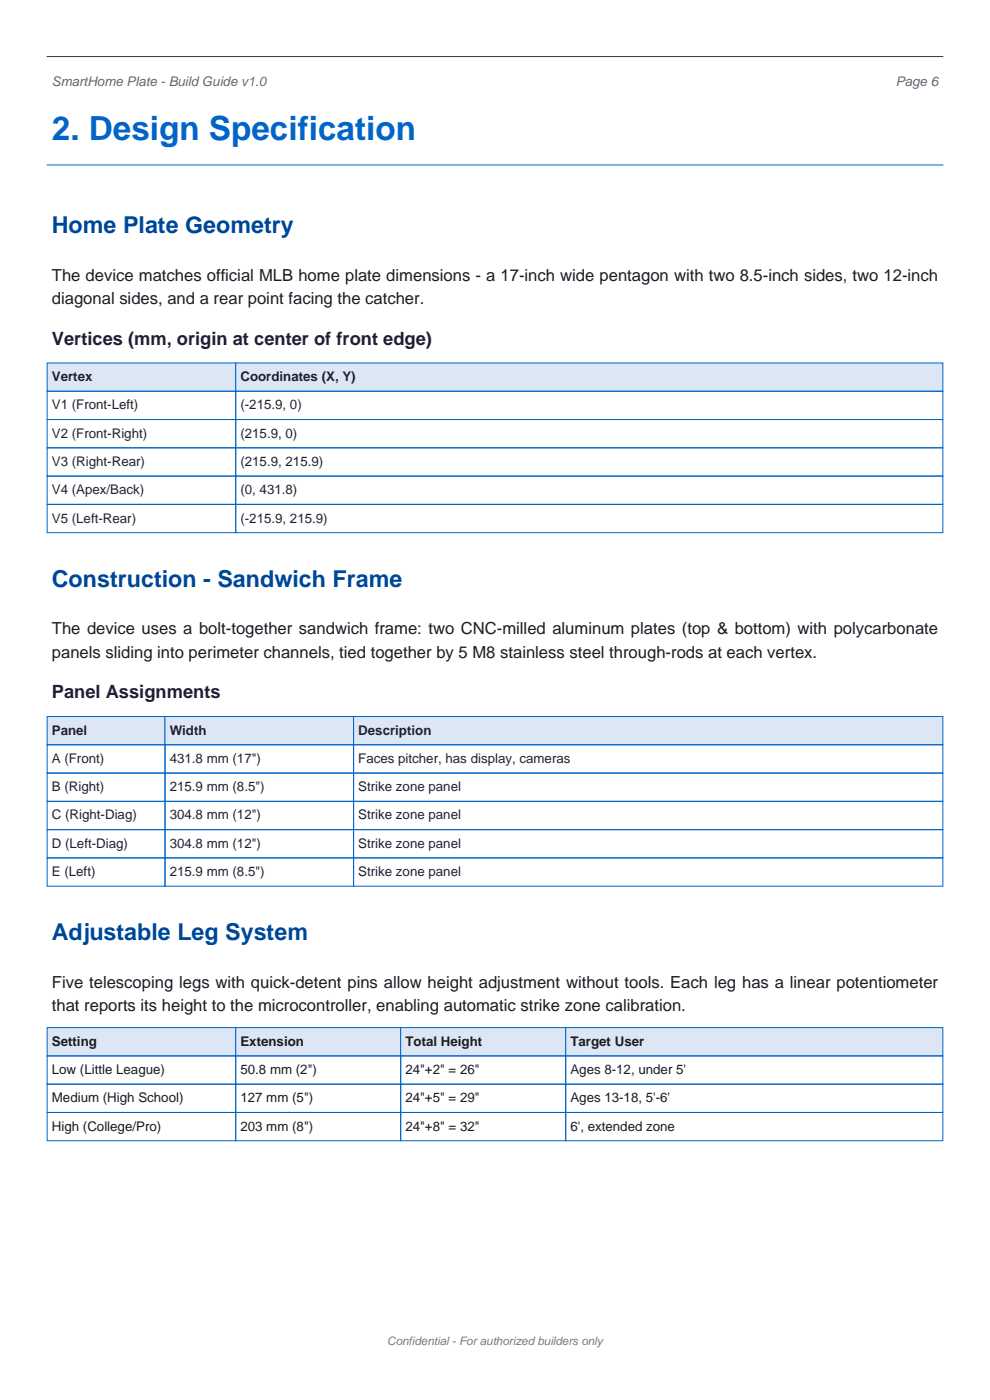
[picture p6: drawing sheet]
<svg xmlns="http://www.w3.org/2000/svg" width="210mm" height="297mm" viewBox="0 0 210 297" stroke-linecap="round" stroke-linejoin="round" font-family="sans-serif">
<defs><g id="words">
<text font-size="7.1" fill="#0064c8" x="11" y="29.6">2. Design Specification</text>
<g font-size="4.9" fill="#004696">
<text x="11" y="49.5">Home Plate Geometry</text>
<text x="11" y="124.5">Construction - Sandwich Frame</text>
<text x="11" y="199.5">Adjustable Leg System</text>
</g>
<g font-size="3.9" fill="#1e1e3c">
<text x="11" y="73.2">Vertices (mm, origin at center of front edge)</text>
<text x="11" y="148.2">Panel Assignments</text>
</g>
<g font-size="3.5" fill="#1e1e1e">
<text x="11" y="59.6">The device matches official MLB home plate dimensions - a 17-inch wide pentagon with two 8.5-inch sides, two 12-inch</text>
<text x="11" y="64.6">diagonal sides, and a rear point facing the catcher.</text>
<text x="11" y="134.6">The device uses a bolt-together sandwich frame: two CNC-milled aluminum plates (top &amp; bottom) with polycarbonate</text>
<text x="11" y="139.6">panels sliding into perimeter channels, tied together by 5 M8 stainless steel through-rods at each vertex.</text>
<text x="11" y="209.6">Five telescoping legs with quick-detent pins allow height adjustment without tools. Each leg has a linear potentiometer</text>
<text x="11" y="214.6">that reports its height to the microcontroller, enabling automatic strike zone calibration.</text>
</g>
<g font-size="2.8" fill="#646478">
<text x="11" y="18.3">SmartHome Plate - Build Guide v1.0</text>
<text x="190.1" y="18.3">Page 6</text>
</g>
<g font-size="2.8" fill="#1e1e3c">
<text x="11" y="80.8">Vertex</text>
<text x="51" y="80.8">Coordinates (X, Y)</text>
<text x="11" y="86.8">V1 (Front-Left)</text>
<text x="51" y="86.8">(-215.9, 0)</text>
<text x="11" y="92.8">V2 (Front-Right)</text>
<text x="51" y="92.8">(215.9, 0)</text>
<text x="11" y="98.8">V3 (Right-Rear)</text>
<text x="51" y="98.8">(215.9, 215.9)</text>
<text x="11" y="104.8">V4 (Apex/Back)</text>
<text x="51" y="104.8">(0, 431.8)</text>
<text x="11" y="110.8">V5 (Left-Rear)</text>
<text x="51" y="110.8">(-215.9, 215.9)</text>
<text x="11" y="155.8">Panel</text>
<text x="36" y="155.8">Width</text>
<text x="76" y="155.8">Description</text>
<text x="11" y="161.8">A (Front)</text>
<text x="36" y="161.8">431.8 mm (17&quot;)</text>
<text x="76" y="161.8">Faces pitcher, has display, cameras</text>
<text x="11" y="167.8">B (Right)</text>
<text x="36" y="167.8">215.9 mm (8.5&quot;)</text>
<text x="76" y="167.8">Strike zone panel</text>
<text x="11" y="173.8">C (Right-Diag)</text>
<text x="36" y="173.8">304.8 mm (12&quot;)</text>
<text x="76" y="173.8">Strike zone panel</text>
<text x="11" y="179.8">D (Left-Diag)</text>
<text x="36" y="179.8">304.8 mm (12&quot;)</text>
<text x="76" y="179.8">Strike zone panel</text>
<text x="11" y="185.8">E (Left)</text>
<text x="36" y="185.8">215.9 mm (8.5&quot;)</text>
<text x="76" y="185.8">Strike zone panel</text>
</g>
<g font-size="2.8" fill="#1e1e1e">
<text x="11" y="221.8">Setting</text>
<text x="51" y="221.8">Extension</text>
<text x="86" y="221.8">Total Height</text>
<text x="121" y="221.8">Target User</text>
<text x="11" y="227.8">Low (Little League)</text>
<text x="51" y="227.8">50.8 mm (2&quot;)</text>
<text x="86" y="227.8">24&quot;+2&quot; = 26&quot;</text>
<text x="121" y="227.8">Ages 8-12, under 5'</text>
<text x="11" y="233.8">Medium (High School)</text>
<text x="51" y="233.8">127 mm (5&quot;)</text>
<text x="86" y="233.8">24&quot;+5&quot; = 29&quot;</text>
<text x="121" y="233.8">Ages 13-18, 5'-6'</text>
<text x="11" y="239.8">High (College/Pro)</text>
<text x="51" y="239.8">203 mm (8&quot;)</text>
<text x="86" y="239.8">24&quot;+8&quot; = 32&quot;</text>
<text x="121" y="239.8">6', extended zone</text>
</g>
<text font-size="2.5" fill="#78788c" x="82.2" y="285.2">Confidential - For authorized builders only</text>
</g></defs>
<path d="M10 12h190" fill="none" stroke="#323250" stroke-width=".21"/>
<path d="M10 35h190" fill="none" stroke="#0064c8" stroke-width=".21"/>
<g fill="#dce6f5" stroke="#0064c8" stroke-width=".21">
<path d="M10 77h40v6h-40z"/>
<path d="M50 77h150v6h-150z"/>
</g>
<path d="M10 83h40v6h-40zM10 89h40v6h-40zM10 95h40v6h-40zM50 83h150v6h-150zM50 89h150v6h-150zM50 95h150v6h-150zM10 101h40v6h-40zM10 107h40v6h-40zM50 101h150v6h-150zM50 107h150v6h-150z" fill="none" stroke="#0064c8" stroke-width=".21"/>
<g fill="#dce6f5" stroke="#0064c8" stroke-width=".21">
<path d="M10 152h25v6h-25z"/>
<path d="M35 152h40v6h-40z"/>
<path d="M75 152h125v6h-125z"/>
</g>
<g fill="none" stroke="#0064c8" stroke-width=".21">
<path d="M10 158h25v6h-25zM35 158h40v6h-40zM75 158h125v6h-125zM10 164h25v6h-25zM10 170h25v6h-25zM10 176h25v6h-25zM35 164h40v6h-40zM35 170h40v6h-40zM35 176h40v6h-40zM75 164h125v6h-125zM75 170h125v6h-125zM75 176h125v6h-125z"/>
<path d="M10 182h25v6h-25zM35 182h40v6h-40zM75 182h125v6h-125z"/>
</g>
<g fill="#dce6f5" stroke="#0064c8" stroke-width=".21">
<path d="M10 218h40v6h-40z"/>
<path d="M50 218h35v6h-35z"/>
<path d="M85 218h35v6h-35z"/>
<path d="M120 218h80v6h-80z"/>
</g>
<path d="M10 224h40v6h-40zM10 230h40v6h-40zM10 236h40v6h-40zM50 224h35v6h-35zM50 230h35v6h-35zM50 236h35v6h-35zM85 224h35v6h-35zM85 230h35v6h-35zM85 236h35v6h-35zM120 224h80v6h-80zM120 230h80v6h-80zM120 236h80v6h-80z" fill="none" stroke="#0064c8" stroke-width=".21"/>
<use href="#words"/>
</svg>
